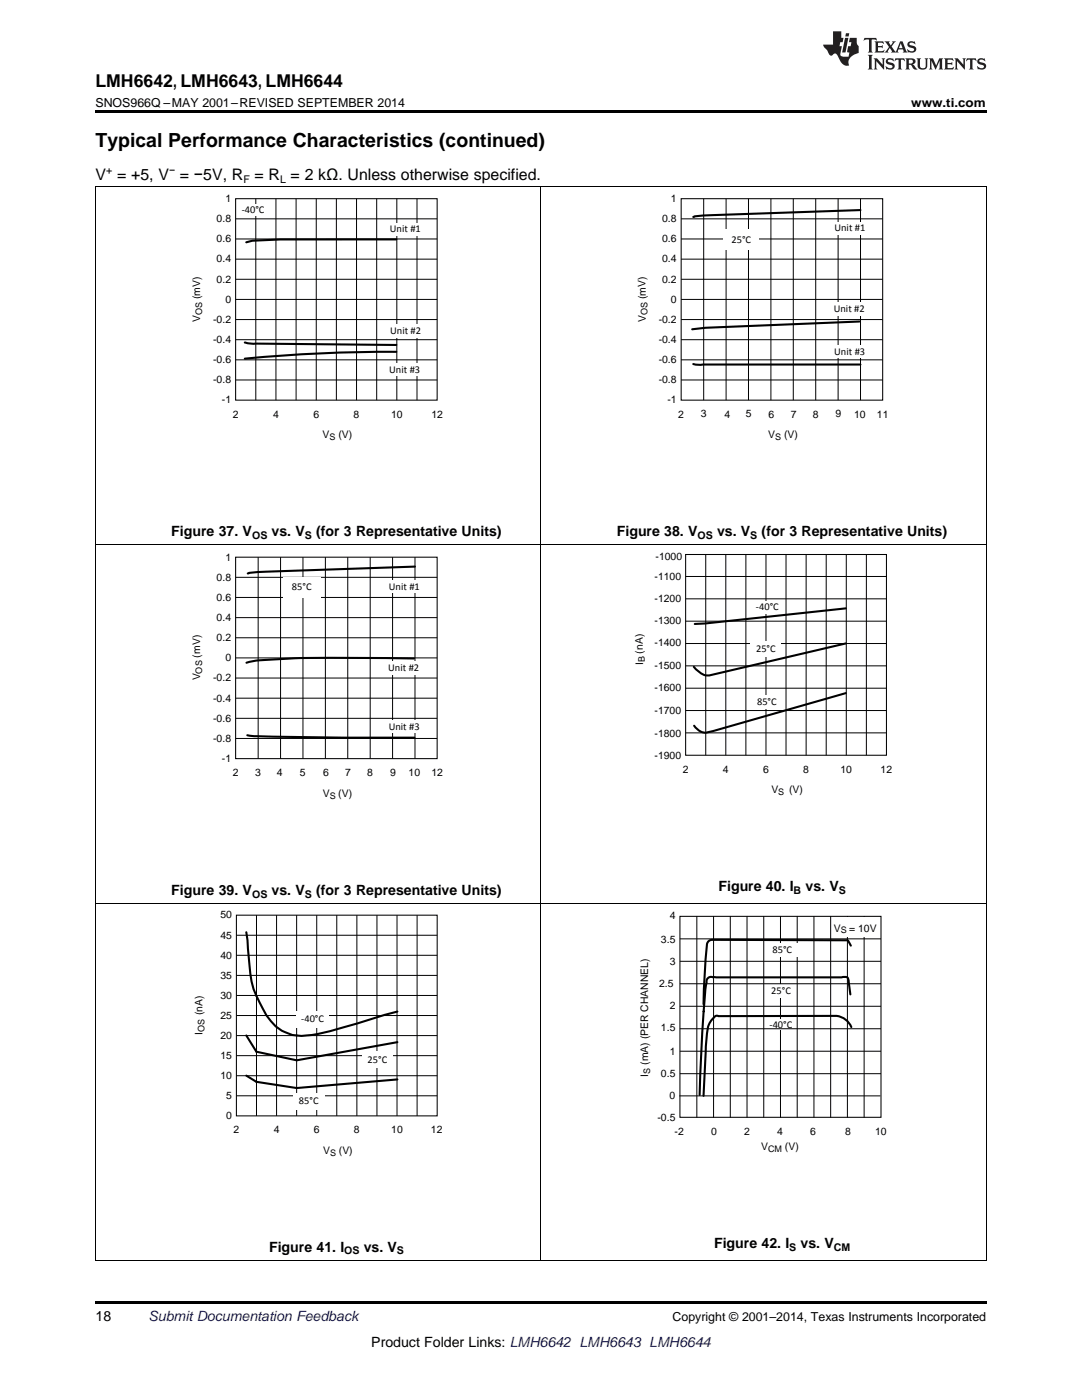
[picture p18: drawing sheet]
<svg xmlns="http://www.w3.org/2000/svg" width="216mm" height="279mm" viewBox="0 0 216 279" stroke-linecap="round" stroke-linejoin="round" font-family="sans-serif">
<defs><g id="words">
<text font-size="3.9" x="19" y="29.3">Typical Performance Characteristics (continued)</text>
<text font-size="3.5" x="19" y="17.3">LMH6642, LMH6643, LMH6644</text>
<g font-size="3.2">
<text x="19" y="36">V = +5, V = −5V, R</text>
<text x="50.8" y="36">= R = 2 kΩ. Unless otherwise specified.</text>
</g>
<g font-size="2.8">
<text x="34.2" y="107">Figure 37. V</text>
<text x="54.2" y="107">vs. V</text>
<text x="63.1" y="107">(for 3 Representative Units)</text>
<text x="123.1" y="107">Figure 38. V</text>
<text x="143.1" y="107">vs. V</text>
<text x="152" y="107">(for 3 Representative Units)</text>
<text x="34.2" y="178.6">Figure 39. V</text>
<text x="54.2" y="178.6">vs. V</text>
<text x="63.1" y="178.6">(for 3 Representative Units)</text>
<text x="143.4" y="177.9">Figure 40. I</text>
<text x="160.7" y="177.9">vs. V</text>
<text x="53.7" y="249.8">Figure 41. I</text>
<text x="72.6" y="249.8">vs. V</text>
<text x="142.5" y="249.1">Figure 42. I</text>
<text x="159.7" y="249.1">vs. V</text>
<text x="19" y="263.6">18</text>
<text x="74.1" y="268.9">Product Folder Links: LMH6642 LMH6643 LMH6644</text>
</g>
<text font-size="2.8" fill="#0000c8" x="29.6" y="263.6">Submit Documentation Feedback</text>
<g font-size="2.5">
<text x="19" y="21.4">SNOS966Q –MAY 2001–REVISED SEPTEMBER 2014</text>
<text x="181.8" y="21.4">www.ti.com</text>
<text x="134.2" y="263.6">Copyright © 2001–2014, Texas Instruments Incorporated</text>
</g>
<g font-size="2.1">
<text x="21.2" y="34.7">+</text>
<text x="33.7" y="34.7">−</text>
<text x="45" y="40.3">1</text>
<text x="48.6" y="36.6">F</text>
<text x="55.9" y="36.6">L</text>
<text x="133.9" y="40.3">1</text>
<text x="43.2" y="44.3">0.8</text>
<text x="48.2" y="42.5">-40°C</text>
<text x="77.8" y="46.4">Unit #1</text>
<text x="132.1" y="44.3">0.8</text>
<text x="166.5" y="46.2">Unit #1</text>
<text x="43.2" y="52.4">0.4</text>
<text x="43.2" y="48.4">0.6</text>
<text x="132.1" y="52.4">0.4</text>
<text x="132.1" y="48.4">0.6</text>
<text x="146" y="48.5">25°C</text>
<text x="39.9" y="59.7" transform="rotate(-90 39.9 59.7)">(mV)</text>
<text x="43.2" y="56.4">0.2</text>
<text x="128.8" y="59.7" transform="rotate(-90 128.8 59.7)">(mV)</text>
<text x="132.1" y="56.4">0.2</text>
<text x="39.9" y="64.3" transform="rotate(-90 39.9 64.3)">V</text>
<text x="42.5" y="64.4">-0.2</text>
<text x="45" y="60.4">0</text>
<text x="128.8" y="64.3" transform="rotate(-90 128.8 64.3)">V</text>
<text x="131.4" y="64.4">-0.2</text>
<text x="133.9" y="60.4">0</text>
<text x="166.4" y="62.3">Unit #2</text>
<text x="42.5" y="68.5">-0.4</text>
<text x="77.9" y="66.6">Unit #2</text>
<text x="131.4" y="68.5">-0.4</text>
<text x="166.5" y="70.8">Unit #3</text>
<text x="42.5" y="76.5">-0.8</text>
<text x="42.5" y="72.5">-0.6</text>
<text x="77.7" y="74.4">Unit #3</text>
<text x="131.4" y="76.5">-0.8</text>
<text x="131.4" y="72.5">-0.6</text>
<text x="44.3" y="80.5">-1</text>
<text x="46.4" y="83.3">2</text>
<text x="54.5" y="83.3">4</text>
<text x="62.5" y="83.3">6</text>
<text x="70.6" y="83.3">8</text>
<text x="78" y="83.3">10</text>
<text x="86.1" y="83.3">12</text>
<text x="133.2" y="80.5">-1</text>
<text x="135.3" y="83.3">2</text>
<text x="139.8" y="83.3">3</text>
<text x="144.6" y="83.3">4</text>
<text x="148.8" y="83.3">5</text>
<text x="153.4" y="83.3">6</text>
<text x="157.8" y="83.3">7</text>
<text x="162.2" y="83.3">8</text>
<text x="166.7" y="83.3">9</text>
<text x="170.4" y="83.3">10</text>
<text x="175" y="83.3">11</text>
<text x="64.4" y="87.5">V</text>
<text x="67.5" y="87.5">(V)</text>
<text x="153.3" y="87.5">V</text>
<text x="156.4" y="87.5">(V)</text>
<text x="50.3" y="107.6">OS</text>
<text x="60.8" y="107.6">S</text>
<text x="139.2" y="107.6">OS</text>
<text x="149.7" y="107.6">S</text>
<text x="45" y="111.9">1</text>
<text x="130.8" y="111.7">-1000</text>
<text x="43.2" y="119.9">0.6</text>
<text x="43.2" y="115.9">0.8</text>
<text x="58.2" y="117.8">85°C</text>
<text x="77.6" y="117.7">Unit #1</text>
<text x="130.6" y="115.8">-1100</text>
<text x="43.2" y="123.9">0.4</text>
<text x="130.6" y="124.6">-1300</text>
<text x="130.6" y="120.2">-1200</text>
<text x="150.8" y="121.8">-40°C</text>
<text x="39.9" y="131.2" transform="rotate(-90 39.9 131.2)">(mV)</text>
<text x="43.2" y="127.9">0.2</text>
<text x="45" y="132">0</text>
<text x="128.3" y="130.4" transform="rotate(-90 128.3 130.4)">(nA)</text>
<text x="130.6" y="129">-1400</text>
<text x="150.9" y="130.1">25°C</text>
<text x="39.9" y="135.8" transform="rotate(-90 39.9 135.8)">V</text>
<text x="42.5" y="136">-0.2</text>
<text x="77.5" y="133.8">Unit #2</text>
<text x="128.3" y="132.8" transform="rotate(-90 128.3 132.8)">I</text>
<text x="130.6" y="137.8">-1600</text>
<text x="130.6" y="133.4">-1500</text>
<text x="42.5" y="140">-0.4</text>
<text x="130.6" y="142.6">-1700</text>
<text x="151.1" y="140.7">85°C</text>
<text x="42.5" y="148">-0.8</text>
<text x="42.5" y="144">-0.6</text>
<text x="77.6" y="145.6">Unit #3</text>
<text x="130.6" y="147">-1800</text>
<text x="44.3" y="152.1">-1</text>
<text x="46.4" y="154.9">2</text>
<text x="50.9" y="154.8">3</text>
<text x="55.3" y="154.9">4</text>
<text x="59.8" y="154.8">5</text>
<text x="64.5" y="154.9">6</text>
<text x="68.8" y="154.9">7</text>
<text x="73.3" y="154.9">8</text>
<text x="77.8" y="154.9">9</text>
<text x="81.5" y="154.9">10</text>
<text x="86.1" y="154.9">12</text>
<text x="130.6" y="151.4">-1900</text>
<text x="136.2" y="154.2">2</text>
<text x="144.2" y="154.2">4</text>
<text x="152.3" y="154.2">6</text>
<text x="160.3" y="154.2">8</text>
<text x="167.7" y="154.2">10</text>
<text x="175.7" y="154.2">12</text>
<text x="64.4" y="159">V</text>
<text x="67.5" y="159">(V)</text>
<text x="153.9" y="158.3">V</text>
<text x="157.5" y="158.3">(V)</text>
<text x="50.3" y="179.1">OS</text>
<text x="60.8" y="179.1">S</text>
<text x="158.4" y="178.4">B</text>
<text x="167.4" y="178.4">S</text>
<text x="44" y="183.3">50</text>
<text x="133.6" y="183.5">4</text>
<text x="166.4" y="185.9">V</text>
<text x="169.5" y="185.9">= 10V</text>
<text x="44" y="191.3">40</text>
<text x="44" y="187.3">45</text>
<text x="131.9" y="188.1">3.5</text>
<text x="154.2" y="190.2">85°C</text>
<text x="44" y="195.3">35</text>
<text x="131.5" y="197">2.5</text>
<text x="133.6" y="192.6">3</text>
<text x="40.4" y="202.6" transform="rotate(-90 40.4 202.6)">(nA)</text>
<text x="44" y="203.3">25</text>
<text x="44" y="199.3">30</text>
<text x="133.6" y="201.4">2</text>
<text x="153.9" y="198.4">25°C</text>
<text x="40.4" y="206.6" transform="rotate(-90 40.4 206.6)">I</text>
<text x="44" y="207.3">20</text>
<text x="60.1" y="204">-40°C</text>
<text x="131.9" y="205.9">1.5</text>
<text x="153.5" y="205.1">-40°C</text>
<text x="44" y="215.3">10</text>
<text x="44" y="211.3">15</text>
<text x="73.4" y="212.1">25°C</text>
<text x="129.4" y="212.5" transform="rotate(-90 129.4 212.5)">(mA) (PER CHANNEL)</text>
<text x="129.4" y="214.9" transform="rotate(-90 129.4 214.9)">I</text>
<text x="131.9" y="214.9">0.5</text>
<text x="133.6" y="210.5">1</text>
<text x="45.1" y="219.4">5</text>
<text x="59.7" y="220.4">85°C</text>
<text x="133.6" y="219.3">0</text>
<text x="45.1" y="223.4">0</text>
<text x="46.6" y="226.2">2</text>
<text x="54.6" y="226.2">4</text>
<text x="62.6" y="226.2">6</text>
<text x="70.6" y="226.2">8</text>
<text x="78.1" y="226.2">10</text>
<text x="86" y="226.2">12</text>
<text x="131.2" y="223.6">-0.5</text>
<text x="134.6" y="226.5">-2</text>
<text x="141.9" y="226.4">0</text>
<text x="148.5" y="226.4">2</text>
<text x="155.1" y="226.4">4</text>
<text x="161.7" y="226.4">6</text>
<text x="168.6" y="226.4">8</text>
<text x="174.6" y="226.4">10</text>
<text x="64.5" y="230.3">V</text>
<text x="67.6" y="230.3">(V)</text>
<text x="151.9" y="229.4">V</text>
<text x="156.6" y="229.4">(V)</text>
<text x="68.7" y="250.3">OS</text>
<text x="79.2" y="250.3">S</text>
<text x="157.5" y="249.6">S</text>
<text x="166.4" y="249.6">CM</text>
</g>
<g font-size="1.8">
<text x="40.3" y="62.9" transform="rotate(-90 40.3 62.9)">OS</text>
<text x="129.2" y="62.9" transform="rotate(-90 129.2 62.9)">OS</text>
<text x="65.8" y="87.8">S</text>
<text x="154.7" y="87.8">S</text>
<text x="40.3" y="134.4" transform="rotate(-90 40.3 134.4)">OS</text>
<text x="128.7" y="132.2" transform="rotate(-90 128.7 132.2)">B</text>
<text x="65.8" y="159.4">S</text>
<text x="155.3" y="158.7">S</text>
<text x="167.8" y="186.3">S</text>
<text x="40.8" y="206" transform="rotate(-90 40.8 206)">OS</text>
<text x="129.7" y="214.3" transform="rotate(-90 129.7 214.3)">S</text>
<text x="65.9" y="230.6">S</text>
<text x="153.3" y="229.8">CM</text>
</g>
</g></defs>
<path d="M19 259.7h177.8v.5h-177.8z" fill="#000"/>
<g fill="none" stroke="#000" stroke-width=".2">
<path d="M19.1 180.3v71.2M47.2 198.7h40M47.2 194.7h40M47.2 190.6h40M47.2 186.6h40M51.2 182.6v40.1M55.2 182.6v40.1M59.2 182.6v40.1M63.2 182.6v40.1M67.2 182.6v40.1M71.2 182.6v40.1M75.2 182.6v40.1"/>
<path d="M79.2 182.6v40.1M83.2 182.6v40.1M107.9 180.3v71.2M196.8 180.3v71.2M47.2 218.7h40M47.2 214.7h40M47.2 210.7h40M47.2 206.7h40M47.2 202.7h40M19 251.5h177.8"/>
</g>
<path d="M49.1 186l.4 3.3a36.4 36.4 0 0 0 1.1 8.1l.6 1.3a26 26 0 0 0 2.9 5.1 7.9 7.9 0 0 0 7 2.8 29.8 29.8 0 0 0 7.4-1.6l10.8-3.1M49.1 214.7l2.1 1.2 8 1.2 20.1-1.7" fill="none" stroke="#000" stroke-width=".41"/>
<path d="M47.2 182.6h40v40.1h-40z" fill="none" stroke="#000" stroke-width=".21"/>
<g fill="#fff">
<path d="M59.1 201.8h6.5v3.3h-6.5z" fill-rule="evenodd"/>
<path d="M72.3 209.8h6.1v3.3h-6.1z" fill-rule="evenodd"/>
<path d="M58.5 218.1h6.3v3.3h-6.3z" fill-rule="evenodd"/>
</g>
<path d="M49.1 206.6l2.1 3.3 8 1.7 20.1-3.6" fill="none" stroke="#000" stroke-width=".41"/>
<path d="M135.7 182.9h40.1v40.1h-40.1z" fill="none" stroke="#000" stroke-width=".21"/>
<path d="M139 182.9v40.1M142.4 182.9v40.1M145.7 182.9v40.1M149.1 182.9v40.1M152.4 182.9v40.1M155.7 182.9v40.1M159.1 182.9v40.1M162.4 182.9v40.1M165.7 182.9v40.1M169.1 182.9v40.1M172.4 182.9v40.1" fill="none" stroke="#000" stroke-width=".2"/>
<g fill="#fff">
<path d="M152.7 203.4h6.2v2.1h-6.2z" fill-rule="evenodd"/>
<path d="M153.1 196.4h5.5v2.7h-5.5z" fill-rule="evenodd"/>
<path d="M152.9 188.2h6.4v2.8h-6.4z" fill-rule="evenodd"/>
<path d="M166.3 183.1h8.7v4h-8.7z" fill-rule="evenodd"/>
</g>
<g fill="none" stroke="#000" stroke-width=".2">
<path d="M19.1 108.8v71.5M47 119.2h40.2M47 115.2h40.2M51.5 111.2v40.2M56 111.2v40.2M60.5 111.2v40.2M64.9 111.2v40.2M69.4 111.2v40.2M73.9 111.2v40.2M78.3 111.2v40.2M82.8 111.2v40.2M107.9 108.8v71.5"/>
<path d="M196.8 108.8v71.5M47 139.3h40.2M47 135.3h40.2M47 131.3h40.2M47 127.3h40.2M47 123.3h40.2M47 147.4h40.2M47 143.4h40.2M19 180.3h177.8M135.7 196.3h40.1M135.7 191.8h40.1M135.7 187.4h40.1"/>
<path d="M135.6 218.7h40.1M135.7 214.3h40.1M135.7 209.8h40.1M135.7 205.3h40.1M135.7 200.8h40.1"/>
</g>
<path d="M169.7 198.5l-.4-2.6a.79 .79 0 0 0-.2-.8 .79 .79 0 0 0-.9-.1h-26a.9 .9 0 0 0-.9 .2 .9 .9 0 0 0-.3 .8l-.3 1.4-.5 7-.6 14.1M169.8 188.7l-.6-1-27.1-.1a1.03 1.03 0 0 0-1 .8l-.5 5.5-.2 6.5M169.9 205a3.7 3.7 0 0 0-2.9-2.3l-23.7 .1a.93 .93 0 0 0-1.1 .6l-.3 .3a11.2 11.2 0 0 0-1.1 5.6l-.4 9.4" fill="none" stroke="#000" stroke-width=".42"/>
<path d="M47 111.2h40.2v40.2h-40.2z" fill="none" stroke="#000" stroke-width=".21"/>
<g fill="#fff">
<path d="M76.9 115.9h7.6v2.4h-7.6z" fill-rule="evenodd"/>
<path d="M76.5 131.9h8.2v2.6h-8.2z" fill-rule="evenodd"/>
<path d="M76.5 143.7h8.3v2.5h-8.3z" fill-rule="evenodd"/>
<path d="M56.4 115.1h7.6v4.1h-7.6z" fill-rule="evenodd"/>
</g>
<path d="M82.8 113.1l-29.7 1-3.7 .3M82.6 131.4l-9-.1a189.9 189.9 0 0 0-22.9 .6l-1.5 .4M49.3 146.7l1.5 .2a809.9 809.9 0 0 0 31.9 .3" fill="none" stroke="#000" stroke-width=".42"/>
<g fill="none" stroke="#000" stroke-width=".2">
<path d="M136.8 119.5h40.1M136.8 115h40.1M140.8 110.7v40M144.8 110.7v40M148.8 110.7v40M152.8 110.7v40M156.8 110.7v40M160.9 110.7v40M164.9 110.7v40M168.9 110.7v40M172.9 110.7v40M136.8 137.3h40.1"/>
<path d="M136.8 132.9h40.1M136.8 128.4h40.1M136.8 124h40.1M136.8 146.3h40.1M136.8 141.8h40.1"/>
</g>
<path d="M136.8 110.7h40.1v40h-40.1z" fill="none" stroke="#000" stroke-width=".21"/>
<g fill="#fff">
<path d="M149.9 119.9h6.4v2.5h-6.4z" fill-rule="evenodd"/>
<path d="M149.8 128h6v3h-6z" fill-rule="evenodd"/>
<path d="M149.8 138.7h6.4v2.7h-6.4z" fill-rule="evenodd"/>
</g>
<path d="M168.8 121.4l-28.1 3-2.1 .1M168.8 128.4l-26.9 6.3a2.92 2.92 0 0 1-3.1-1.2l-.4-.4M168.8 138.3l-27.9 7.9a2.75 2.75 0 0 1-2.4-1.4" fill="none" stroke="#000" stroke-width=".41"/>
<g fill="none" stroke="#000" stroke-width=".2">
<path d="M19.1 37.2v71.6M51 39.7v40.2M55.1 39.7v40.2M59.1 39.7v40.2M63.1 39.7v40.2M67.1 39.7v40.2M71.1 39.7v40.2M75.2 39.7v40.2M79.2 39.7v40.2M83.2 39.7v40.2M107.9 37.2v71.6M196.8 37.2v71.6"/>
<path d="M47 59.8h40.2M47 55.7h40.2M47 51.7h40.2M47 47.7h40.2M47 43.7h40.2M47 75.8h40.2M47 71.8h40.2M47 67.8h40.2M47 63.8h40.2M19 108.7h177.8"/>
</g>
<path d="M47 39.7h40.2v40.2h-40.2z" fill="none" stroke="#000" stroke-width=".21"/>
<path d="M79.1 47.8h-23.1l-5.6 .2-1.3 .4M48.8 68.4l1.4 .2 28.9 .2M79.1 70.2a300.7 300.7 0 0 0-30.3 1.4" fill="none" stroke="#000" stroke-width=".42"/>
<g fill="#fff">
<path d="M77.1 44.5h7.5v2.5h-7.5z" fill-rule="evenodd"/>
<path d="M76.8 64.6h8.3v2.7h-8.3z" fill-rule="evenodd"/>
<path d="M76.6 72.5h8.3v2.6h-8.3z" fill-rule="evenodd"/>
<path d="M47.8 40.7h5.4v2.3h-5.4z" fill-rule="evenodd"/>
</g>
<g fill="none" stroke="#000" stroke-width=".2">
<path d="M140.4 39.7v40.2M144.9 39.7v40.2M149.4 39.7v40.2M153.8 39.7v40.2M158.3 39.7v40.2M162.8 39.7v40.2M167.2 39.7v40.2M171.7 39.7v40.2M135.9 59.8h40.2M135.9 55.7h40.2M135.9 51.7h40.2M135.9 47.7h40.2"/>
<path d="M135.9 43.7h40.2M135.9 75.8h40.2M135.9 71.8h40.2M135.9 67.8h40.2M135.9 63.8h40.2"/>
</g>
<path d="M135.9 39.7h40.2v40.2h-40.2z" fill="none" stroke="#000" stroke-width=".21"/>
<g fill="#fff">
<path d="M165.8 44.4h7.6v2.4h-7.6z" fill-rule="evenodd"/>
<path d="M165.4 60.3h8.2v2.7h-8.2z" fill-rule="evenodd"/>
<path d="M165.4 68.9h8.3v2.6h-8.3z" fill-rule="evenodd"/>
<path d="M144.4 45.7h7v4.2h-7z" fill-rule="evenodd"/>
</g>
<path d="M171.7 41.9l-29.7 1-3.7 .4M138.3 72.7l1.2 .1 32.2-.1M171.5 64.2l-30.7 1.2-2.7 .3" fill="none" stroke="#000" stroke-width=".42"/>
<path d="M19 37.2h177.8" fill="none" stroke="#000" stroke-width=".2"/>
<path d="M19 22h177.8v.5h-177.8z" fill="#000"/>
<g fill="#231f20">
<path d="M172.5 7.6l-.1 .5 .4-.2h.6v.1v2.1l-.2 .4h.9l-.2-.4v-2.1l.1-.1h.5l.5 .2-.2-.5zM174.5 8.3l.2 .3v1.5l-.2 .4h1.8l.2-.6a1.04 1.04 0 0 1-1.3 .2v-.7h.6l.3 .2v-.6l-.3 .2h-.6v-.6l.8-.1 .4 .3-.2-.5zM176.5 8.3l.9 1.1-.9 1.1h.8l-.2-.2 .4-.7 .5 .7-.2 .2h1.5l-.2-.2 .2-.4h.9l.1 .4-.2 .2h1l-.3-.3-.7-1.9h-.5l-.9 2-.8-1 .9-1h-.8l.1 .3-.4 .5-.3-.6 .1-.2zM179.7 8.6l.4 1h-.7zM181.3 8.4a.63 .63 0 0 0-.2 .7 .63 .63 0 0 0 .6 .4l.6 .2 .1 .2a.75 .75 0 0 1-.7 .4 .75 .75 0 0 1-.6-.5l.1 .7 .1-.1a1.11 1.11 0 0 0 1.5-.6 1.13 1.13 0 0 0-1.2-.8l-.1-.4a1.04 1.04 0 0 1 1.2 .2l-.2-.5-.2 .1-.4-.2zM173.2 10.9l.2 .4v2.2l-.2 .4h1l-.3-.4v-2.2l.3-.4zM174.3 11.6l.3 .4v1.5l-.3 .4h.8l-.2-.4v-1.3l1.5 1.7v-1.9l.2-.4h-.7l.2 .4v.9l-1.1-1.3zM177 11.8a.62 .62 0 0 0-.2 .7 .62 .62 0 0 0 .6 .4l.6 .1 .1 .3a.76 .76 0 0 1-.7 .3 .76 .76 0 0 1-.7-.4l.2 .7 .1-.1a1.11 1.11 0 0 0 1.5-.6 1.13 1.13 0 0 0-1.2-.8l-.1-.4a1.04 1.04 0 0 1 1.2 .2l-.2-.6-.2 .1-.5-.1zM178.7 11.6l-.2 .6a.61 .61 0 0 1 .8-.3v1.6l-.2 .4h.9l-.2-.4v-1.6a.63 .63 0 0 1 .7 .3l-.1-.6zM180.6 11.6l.3 .4v1.5l-.3 .4h1l-.2-.2-.1-.8 .6 .2a.76 .76 0 0 0 1.2 .7l-1-1a.58 .58 0 0 0 .6-.5 .58 .58 0 0 0-.5-.6zM181.4 11.9h.1a.45 .45 0 0 1 .5 .1 .45 .45 0 0 1 .1 .5l-.8 .2zM182.9 11.6l.2 .2a2.17 2.17 0 0 0 .3 1.9 .99 .99 0 0 0 1.6-.6v-1.1l.2-.4h-.7l.2 .2a1.92 1.92 0 0 1-.2 1.8 .6 .6 0 0 1-.9-.5v-1.1l.2-.4zM185.4 11.6l.2 .4v1.5l-.2 .4h.7l-.2-.4v-1.4l.8 1.8 .8-1.8v1.4l-.2 .4h.9l-.2-.4v-1.5l.2-.4h-.8l-.6 1.5-.6-1.5zM188.4 11.6l.2 .4v1.5l-.2 .4h1.8l.1-.6a1.04 1.04 0 0 1-1.2 .1v-.6h.5l.4 .2v-.6l-.4 .2h-.5v-.7h.8l.3 .3-.1-.6zM190.5 11.6l.2 .4v1.5l-.2 .4h.7l-.2-.4v-1.3l1.5 1.7v-1.9l.2-.4h-.7l.2 .4v.9l-1.1-1.3zM192.9 11.6l-.1 .6a.61 .61 0 0 1 .7-.3l.1 1.6-.3 .4h1l-.3-.4 .1-1.6a.63 .63 0 0 1 .7 .3l-.1-.6zM195.2 11.8a.62 .62 0 0 0-.2 .7 .62 .62 0 0 0 .6 .4l.6 .1 .1 .3a.76 .76 0 0 1-.7 .3 .76 .76 0 0 1-.6-.4l.1 .7 .1-.1a1.11 1.11 0 0 0 1.6-.6 1.13 1.13 0 0 0-1.3-.8l-.1-.4a1.04 1.04 0 0 1 1.2 .2l-.1-.6-.2 .1-.5-.1z"/>
<path d="M166.2 6.3v2.6h-1.9v.4l.8 .9a.91 .91 0 0 0 1 .8 .56 .56 0 0 1 .5-.3 .56 .56 0 0 1 .5 .3l.4 .8a1.53 1.53 0 0 0 1.9 1.2 1.54 1.54 0 0 1 1-2.1l.9-.3v-1.4a1.52 1.52 0 0 1-.4-1.6h-1.3l-.2 .8h.5l-.2 .8h-.5l-.1 1v.2l.4 .1-.2 .8a1.93 1.93 0 0 1-1.6-.3l.3-1.8h-.5l.2-.8h.4l.2-.8h-.4v-1.3zM168.6 7.6l-.6 2.9h.7l.6-2.9zM168.8 6.6l-.1 .7h.6l.2-.7z"/>
</g>
<use href="#words"/>
</svg>
